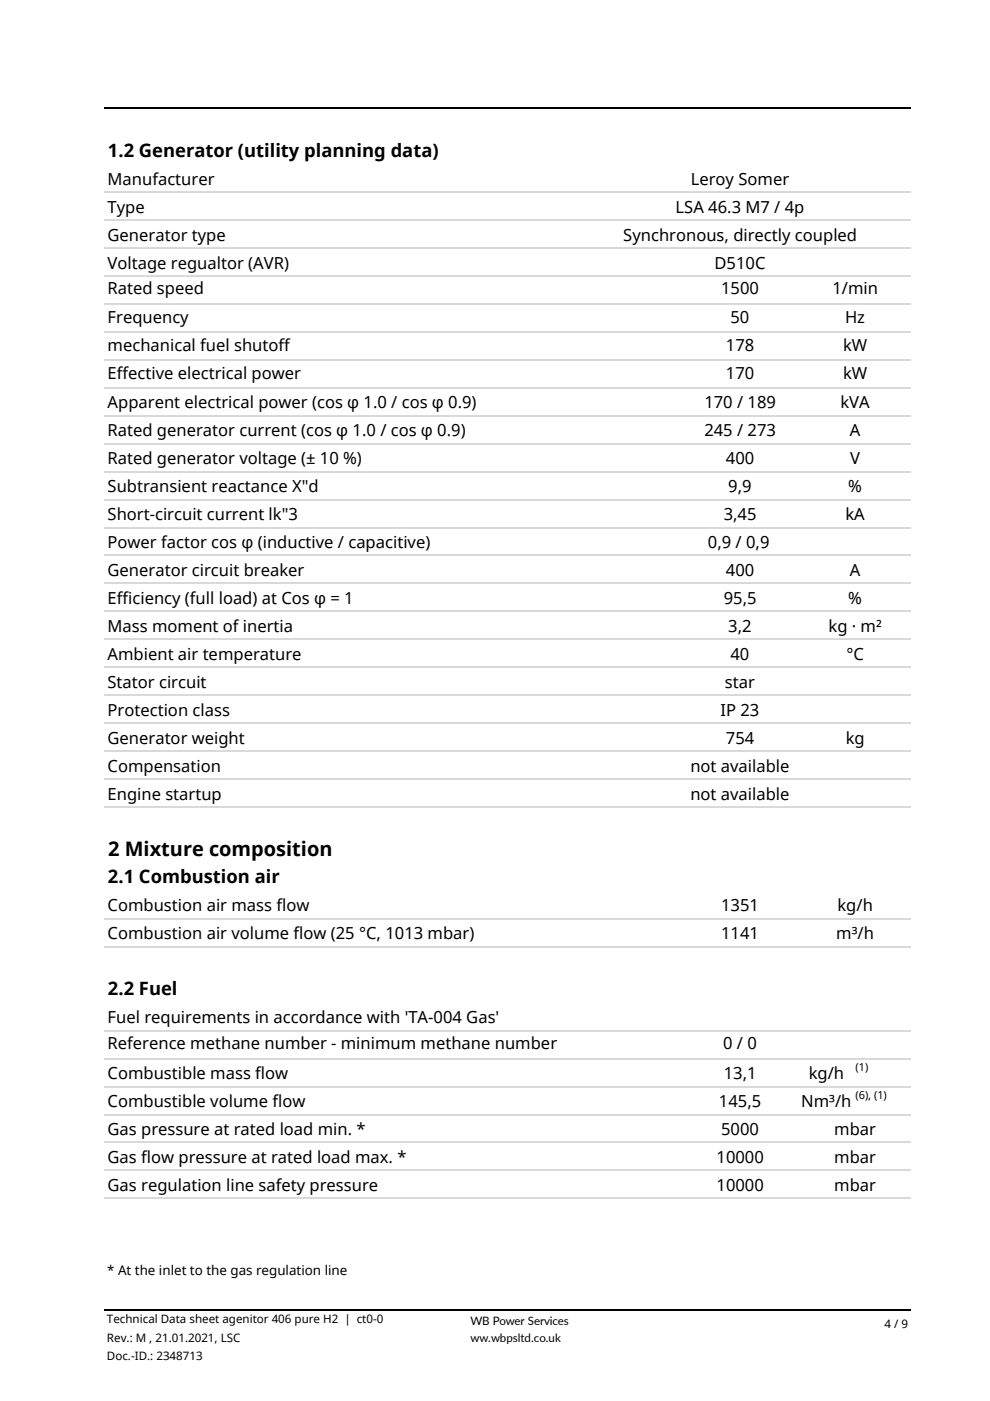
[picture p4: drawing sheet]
<svg xmlns="http://www.w3.org/2000/svg" width="210mm" height="297mm" viewBox="0 0 210 297" stroke-linecap="round" stroke-linejoin="round" font-family="sans-serif">
<defs><g id="words">
<text font-size="4.2" x="22.9" y="181.5">2 Mixture composition</text>
<g font-size="3.9">
<text x="22.9" y="33.2">1.2 Generator (utility planning data)</text>
<text x="22.9" y="187.3">2.1 Combustion air</text>
<text x="22.9" y="211">2.2 Fuel</text>
</g>
<g font-size="3.5">
<text x="22.8" y="39.2">Manufacturer</text>
<text x="146.5" y="39.2">Leroy Somer</text>
<text x="22.8" y="45.1">Type</text>
<text x="143.3" y="45.1">LSA 46.3 M7 / 4p</text>
<text x="22.8" y="51">Generator type</text>
<text x="132.2" y="51">Synchronous, directly coupled</text>
<text x="22.8" y="56.9">Voltage regualtor (AVR)</text>
<text x="151.6" y="56.9">D510C</text>
<text x="22.8" y="62.3">Rated speed</text>
<text x="152.9" y="62.3">1500</text>
<text x="176.6" y="62.3">1/min</text>
<text x="22.8" y="68.5">Frequency</text>
<text x="154.9" y="68.5">50</text>
<text x="179.2" y="68.5">Hz</text>
<text x="22.8" y="74.4">mechanical fuel shutoff</text>
<text x="154" y="74.4">178</text>
<text x="178.8" y="74.4">kW</text>
<text x="22.8" y="80.4">Effective electrical power</text>
<text x="154" y="80.4">170</text>
<text x="178.8" y="80.3">kW</text>
<text x="22.8" y="86.6">Apparent electrical power (cos φ 1.0 / cos φ 0.9)</text>
<text x="149.4" y="86.6">170 / 189</text>
<text x="178.3" y="86.6">kVA</text>
<text x="22.8" y="92.5">Rated generator current (cos φ 1.0 / cos φ 0.9)</text>
<text x="149.4" y="92.5">245 / 273</text>
<text x="180.3" y="92.5">A</text>
<text x="22.8" y="98.4">Rated generator voltage (± 10 %)</text>
<text x="154" y="98.4">400</text>
<text x="180.3" y="98.4">V</text>
<text x="22.8" y="104.4">Subtransient reactance X&quot;d</text>
<text x="154.5" y="104.4">9,9</text>
<text x="179.9" y="104.4">%</text>
<text x="22.8" y="110.3">Short-circuit current lk&quot;3</text>
<text x="153.5" y="110.3">3,45</text>
<text x="179.3" y="110.3">kA</text>
<text x="22.8" y="116.2">Power factor cos φ (inductive / capacitive)</text>
<text x="150.2" y="116.2">0,9 / 0,9</text>
<text x="22.8" y="122.1">Generator circuit breaker</text>
<text x="154" y="122.1">400</text>
<text x="180.3" y="122.1">A</text>
<text x="22.8" y="128.1">Efficiency (full load) at Cos φ = 1</text>
<text x="153.5" y="128.1">95,5</text>
<text x="179.9" y="128.1">%</text>
<text x="22.8" y="134">Mass moment of inertia</text>
<text x="154.5" y="134">3,2</text>
<text x="175.7" y="134">kg ∙ m²</text>
<text x="22.8" y="139.9">Ambient air temperature</text>
<text x="154.9" y="139.9">40</text>
<text x="179.5" y="139.9">°C</text>
<text x="22.8" y="145.9">Stator circuit</text>
<text x="153.8" y="145.9">star</text>
<text x="22.8" y="151.8">Protection class</text>
<text x="152.8" y="151.8">IP 23</text>
<text x="22.8" y="157.7">Generator weight</text>
<text x="154" y="157.7">754</text>
<text x="179.4" y="157.7">kg</text>
<text x="22.8" y="163.6">Compensation</text>
<text x="146.4" y="163.6">not available</text>
<text x="22.8" y="169.6">Engine startup</text>
<text x="146.4" y="169.6">not available</text>
<text x="22.8" y="193.3">Combustion air mass flow</text>
<text x="153" y="193.3">1351</text>
<text x="177.6" y="193.3">kg/h</text>
<text x="22.8" y="199.2">Combustion air volume flow (25 °C, 1013 mbar)</text>
<text x="153" y="199.2">1141</text>
<text x="177.4" y="199.2">m³/h</text>
<text x="22.8" y="217">Fuel requirements in accordance with 'TA-004 Gas'</text>
<text x="22.8" y="222.3">Reference methane number - minimum methane number</text>
<text x="153.4" y="222.3">0 / 0</text>
<text x="22.8" y="228.8">Combustible mass flow</text>
<text x="153.5" y="228.8">13,1</text>
<text x="171.5" y="228.8">kg/h</text>
<text x="22.8" y="234.7">Combustible volume flow</text>
<text x="152.5" y="234.7">145,5</text>
<text x="169.9" y="234.7">Nm³/h</text>
<text x="22.8" y="240.7">Gas pressure at rated load min. *</text>
<text x="153" y="240.7">5000</text>
<text x="177" y="240.7">mbar</text>
<text x="22.8" y="246.6">Gas flow pressure at rated load max. *</text>
<text x="152" y="246.6">10000</text>
<text x="177" y="246.6">mbar</text>
<text x="22.8" y="252.5">Gas regulation line safety pressure</text>
<text x="152" y="252.5">10000</text>
<text x="177" y="252.5">mbar</text>
</g>
<text font-size="2.8" x="22.7" y="270.3">* At the inlet to the gas regulation line</text>
<g font-size="2.5">
<text x="22.7" y="280.6">Technical Data sheet agenitor 406 pure H2 | ct0-0</text>
<text x="99.8" y="280.8">WB Power Services</text>
<text x="187.6" y="281.6">4 / 9</text>
<text x="22.7" y="284.4">Rev.: M , 21.01.2021, LSC</text>
<text x="99.8" y="284.5">ww.wbpsltd.co.uk</text>
<text x="22.7" y="288.3">Doc.-ID.: 2348713</text>
</g>
<g font-size="2.3">
<text x="181.4" y="227.1">(1)</text>
<text x="181.4" y="233">(6), (1)</text>
</g>
</g></defs>
<path d="M22.1 22.9h171.1M22.1 277.8h171.1" fill="none" stroke="#000" stroke-width=".34"/>
<g fill="none" stroke="#d9d9d9" stroke-width=".34">
<path d="M22.1 40.7h171.1M22.1 46.7h171.1M22.1 52.6h171.1M22.1 58.5h171.1M22.1 64.4h171.1M22.1 70.4h171.1M22.1 76.3h171.1M22.1 82.2h171.1M22.1 88.1h171.1M22.1 94.1h171.1M22.1 100h171.1M22.1 105.9h171.1"/>
<path d="M22.1 111.8h171.1M22.1 117.8h171.1M22.1 123.7h171.1M22.1 129.6h171.1M22.1 135.6h171.1M22.1 141.5h171.1M22.1 147.4h171.1M22.1 153.3h171.1M22.1 159.3h171.1M22.1 165.2h171.1M22.1 171.1h171.1M22.1 194.8h171.1"/>
<path d="M22.1 200.7h171.1M22.1 218.5h171.1M22.1 224.5h171.1M22.1 230.4h171.1M22.1 236.3h171.1M22.1 242.2h171.1M22.1 248.2h171.1M22.1 254.1h171.1"/>
</g>
<use href="#words"/>
</svg>
